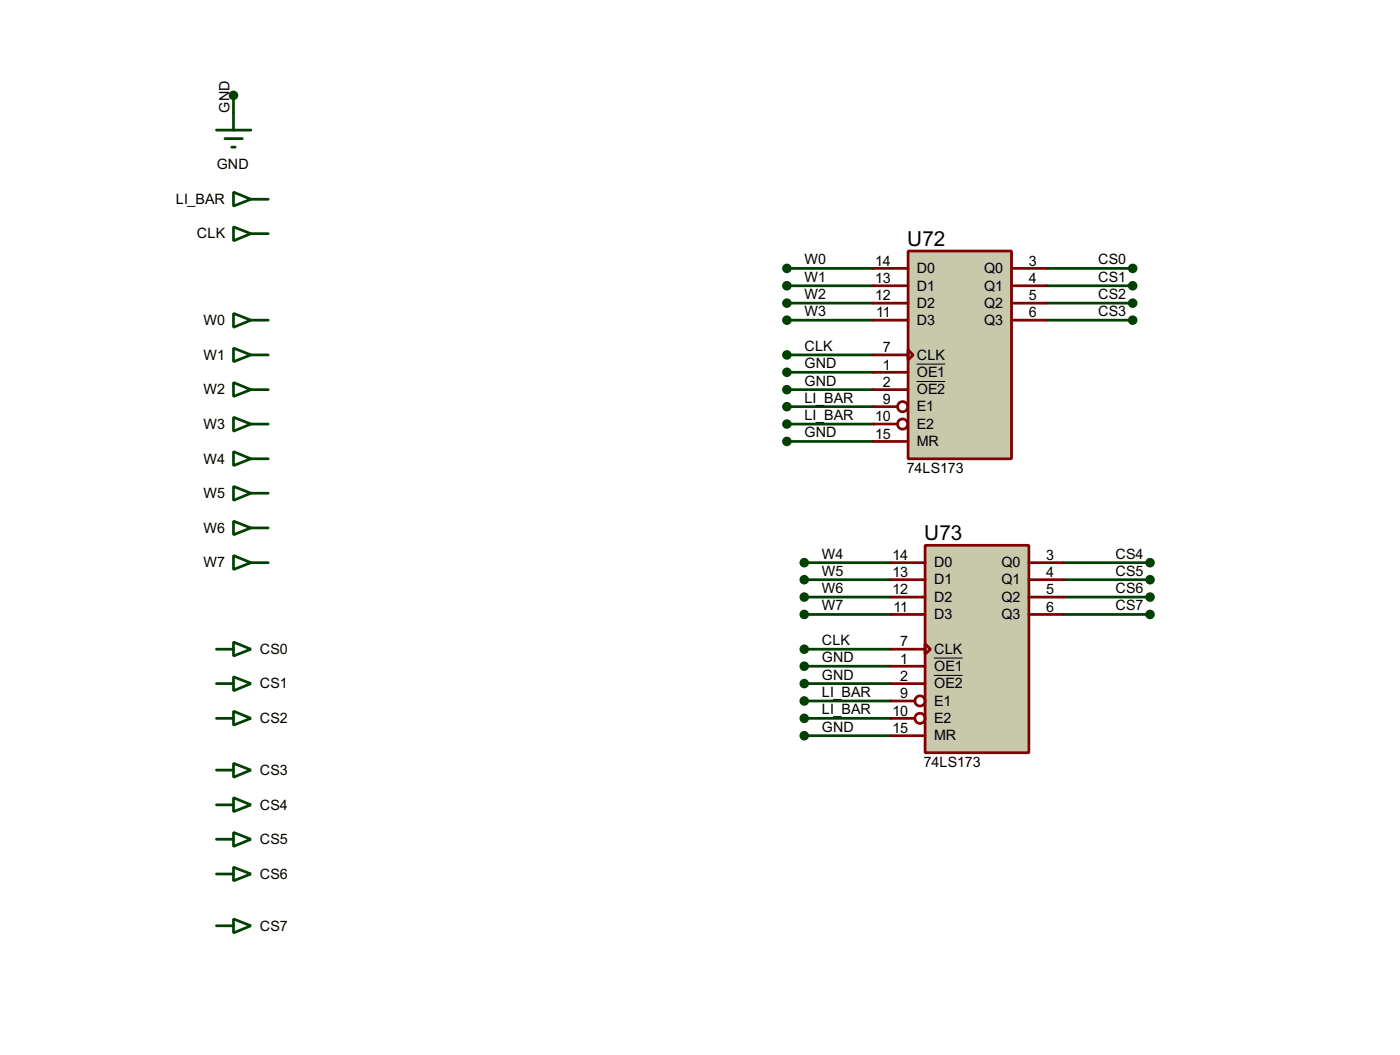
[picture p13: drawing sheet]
<svg xmlns="http://www.w3.org/2000/svg" width="206mm" height="155mm" viewBox="0 0 206 155" stroke-linecap="round" stroke-linejoin="round" font-family="sans-serif">
<defs><g id="words">
<g font-size="3.4">
<text x="133.3" y="36">U72</text>
<text x="135.8" y="79.3">U73</text>
</g>
<g font-size="2.4">
<text x="33.7" y="16.5" transform="rotate(-90 33.7 16.5)">GND</text>
<text x="25.8" y="30">LI_BAR</text>
<text x="31.8" y="24.9">GND</text>
<text x="28.9" y="35">CLK</text>
<text x="118.2" y="38.8">W0</text>
<text x="118.2" y="41.3">W1</text>
<text x="128.6" y="39">14</text>
<text x="128.6" y="41.6">13</text>
<text x="134.7" y="40.1">D0</text>
<text x="144.6" y="40.1">Q0</text>
<text x="151.2" y="39">3</text>
<text x="151.2" y="41.6">4</text>
<text x="161.3" y="38.8">CS0</text>
<text x="161.3" y="41.3">CS1</text>
<text x="29.9" y="47.7">W0</text>
<text x="118.2" y="43.9">W2</text>
<text x="118.2" y="46.4">W3</text>
<text x="128.6" y="44.1">12</text>
<text x="128.7" y="46.6">11</text>
<text x="134.7" y="42.7">D1</text>
<text x="134.7" y="45.2">D2</text>
<text x="134.7" y="47.7">D3</text>
<text x="144.6" y="42.7">Q1</text>
<text x="144.6" y="45.2">Q2</text>
<text x="144.6" y="47.7">Q3</text>
<text x="151.2" y="44.1">5</text>
<text x="151.2" y="46.6">6</text>
<text x="161.3" y="43.9">CS2</text>
<text x="161.3" y="46.4">CS3</text>
<text x="29.9" y="52.8">W1</text>
<text x="118.2" y="51.5">CLK</text>
<text x="129.7" y="51.7">7</text>
<text x="134.7" y="52.8">CLK</text>
<text x="29.9" y="57.9">W2</text>
<text x="118.2" y="54">GND</text>
<text x="118.2" y="56.6">GND</text>
<text x="118.2" y="59.1">LI_BAR</text>
<text x="129.7" y="54.3">1</text>
<text x="129.7" y="56.8">2</text>
<text x="129.7" y="59.3">9</text>
<text x="134.7" y="55.4">OE1</text>
<text x="134.7" y="57.9">OE2</text>
<text x="29.9" y="63">W3</text>
<text x="118.2" y="64.2">GND</text>
<text x="118.2" y="61.7">LI_BAR</text>
<text x="128.6" y="61.9">10</text>
<text x="128.6" y="64.4">15</text>
<text x="134.7" y="60.4">E1</text>
<text x="134.7" y="63">E2</text>
<text x="134.7" y="65.5">MR</text>
<text x="29.9" y="68.1">W4</text>
<text x="133.2" y="69.5">74LS173</text>
<text x="29.9" y="73.1">W5</text>
<text x="29.9" y="78.2">W6</text>
<text x="29.9" y="83.3">W7</text>
<text x="120.7" y="82">W4</text>
<text x="131.1" y="82.2">14</text>
<text x="137.2" y="83.3">D0</text>
<text x="147.1" y="83.3">Q0</text>
<text x="153.7" y="82.2">3</text>
<text x="163.9" y="82">CS4</text>
<text x="120.7" y="84.5">W5</text>
<text x="120.7" y="87.1">W6</text>
<text x="120.7" y="89.6">W7</text>
<text x="131.1" y="84.7">13</text>
<text x="131.1" y="87.3">12</text>
<text x="131.3" y="89.8">11</text>
<text x="137.2" y="85.8">D1</text>
<text x="137.2" y="88.4">D2</text>
<text x="147.1" y="85.8">Q1</text>
<text x="147.1" y="88.4">Q2</text>
<text x="153.7" y="84.7">4</text>
<text x="153.7" y="87.3">5</text>
<text x="153.7" y="89.8">6</text>
<text x="163.9" y="84.5">CS5</text>
<text x="163.9" y="87.1">CS6</text>
<text x="163.9" y="89.6">CS7</text>
<text x="120.7" y="94.7">CLK</text>
<text x="132.3" y="94.9">7</text>
<text x="137.2" y="90.9">D3</text>
<text x="147.1" y="90.9">Q3</text>
<text x="38.2" y="96">CS0</text>
<text x="38.2" y="101.1">CS1</text>
<text x="120.7" y="97.2">GND</text>
<text x="120.7" y="99.8">GND</text>
<text x="132.3" y="97.4">1</text>
<text x="132.3" y="100">2</text>
<text x="137.2" y="96">CLK</text>
<text x="137.2" y="98.5">OE1</text>
<text x="137.2" y="101.1">OE2</text>
<text x="38.2" y="106.2">CS2</text>
<text x="120.7" y="107.4">GND</text>
<text x="120.7" y="102.3">LI_BAR</text>
<text x="120.7" y="104.9">LI_BAR</text>
<text x="131.1" y="105.1">10</text>
<text x="131.1" y="107.6">15</text>
<text x="132.3" y="102.5">9</text>
<text x="137.2" y="103.6">E1</text>
<text x="137.2" y="106.2">E2</text>
<text x="38.2" y="113.8">CS3</text>
<text x="135.7" y="112.6">74LS173</text>
<text x="137.2" y="108.7">MR</text>
<text x="38.2" y="118.9">CS4</text>
<text x="38.2" y="123.9">CS5</text>
<text x="38.2" y="129">CS6</text>
<text x="38.2" y="136.6">CS7</text>
</g>
</g></defs>
<g fill="none" stroke="#004000" stroke-width=".4">
<path d="M34.3 14v2.6M34.3 28.2l2.6 1.1-2.6 1zM34.3 33.3l2.6 1-2.6 1.1zM36.9 29.3h2.5M36.9 34.3h2.5M115.6 39.4h12.7M153.7 39.4h12.7M34.3 46l2.6 1-2.6 1.1zM34.3 51.1l2.6 1-2.6 1zM34.3 56.2l2.6 1-2.6 1zM36.9 47h2.5M36.9 52.1h2.5"/>
<path d="M36.9 57.2h2.5M115.6 42h12.7M115.6 44.5h12.7M115.6 47h12.7M115.6 52.1h12.7M115.6 54.7h12.7M115.6 57.2h12.7M115.6 59.7h12.7M153.7 42h12.7M153.7 44.5h12.7M153.7 47h12.7M34.3 61.3l2.6 1-2.6 1z"/>
<path d="M34.3 66.3l2.6 1.1-2.6 1zM34.3 71.4l2.6 1-2.6 1.1zM34.3 76.5l2.6 1-2.6 1zM36.9 62.3h2.5M36.9 67.4h2.5M36.9 72.4h2.5M36.9 77.5h2.5M115.6 64.8h12.7M115.6 62.3h12.7M31.8 95.3h2.5M34.3 81.6l2.6 1-2.6 1zM34.3 94.3l2.6 1-2.6 1z"/>
<path d="M34.3 99.4l2.6 1-2.6 1zM36.9 82.6h2.5M118.2 82.6h12.7M118.2 85.1h12.7M118.2 87.7h12.7M118.2 90.2h12.7M118.2 95.3h12.7M118.2 97.8h12.7M156.3 82.6h12.7M156.3 85.1h12.7M156.3 87.7h12.7M156.3 90.2h12.7"/>
<path d="M31.8 100.4h2.5M31.8 105.5h2.5M31.8 113.1h2.5M31.8 118.2h2.5M34.3 104.4l2.6 1.1-2.6 1zM34.3 112.1l2.6 1-2.6 1zM34.3 117.1l2.6 1.1-2.6 1zM118.2 100.4h12.7M118.2 108h12.7M118.2 102.9h12.7M118.2 105.5h12.7M31.8 123.2h2.5"/>
<path d="M31.8 128.3h2.5M31.8 135.9h2.5M34.3 122.2l2.6 1-2.6 1.1zM34.3 127.3l2.6 1-2.6 1zM34.3 134.9l2.6 1-2.6 1.1z"/>
</g>
<path d="M133.4 36.9h15.2v30.5h-15.2z" fill="#c8c8aa" stroke="#800000" stroke-width=".4"/>
<g fill="none" stroke="#800000" stroke-width=".4">
<path d="M128.3 39.4h5.1M148.6 39.4h5.1M128.3 42h5.1M128.3 44.5h5.1M128.3 47h5.1M128.3 52.1h5.1M128.3 54.7h5.1M128.3 57.2h5.1M128.3 59.7h3.6M133.4 51.4l.8 .7-.8 .8zM148.6 42h5.1M148.6 44.5h5.1"/>
<path d="M148.6 47h5.1M128.3 62.3h3.6M128.3 64.8h5.1"/>
<circle cx="132.6" cy="59.7" r=".75"/>
<circle cx="132.6" cy="62.3" r=".75"/>
</g>
<path d="M134.7 53.5h4.2M134.7 56h4.2" fill="none" stroke="#000" stroke-width=".15"/>
<g fill="#004000" stroke="#004000" stroke-width=".4">
<circle cx="115.6" cy="39.4" r=".5"/>
<circle cx="115.6" cy="42" r=".5"/>
<circle cx="115.6" cy="44.5" r=".5"/>
<circle cx="115.6" cy="47" r=".5"/>
<circle cx="115.6" cy="52.1" r=".5"/>
<circle cx="115.6" cy="54.7" r=".5"/>
<circle cx="115.6" cy="57.2" r=".5"/>
<circle cx="115.6" cy="64.8" r=".5"/>
<circle cx="115.6" cy="59.7" r=".5"/>
<circle cx="115.6" cy="62.3" r=".5"/>
<circle cx="166.4" cy="39.4" r=".5"/>
<circle cx="166.4" cy="42" r=".5"/>
<circle cx="166.4" cy="44.5" r=".5"/>
<circle cx="166.4" cy="47" r=".5"/>
</g>
<path d="M135.9 80.1h15.3v30.4h-15.3z" fill="#c8c8aa" stroke="#800000" stroke-width=".4"/>
<g fill="none" stroke="#800000" stroke-width=".4">
<path d="M130.9 82.6h5M130.9 85.1h5M130.9 87.7h5M130.9 90.2h5M130.9 95.3h5M130.9 97.8h5M135.9 94.5l.8 .8-.8 .8zM151.2 82.6h5.1M151.2 85.1h5.1M151.2 87.7h5.1M151.2 90.2h5.1M130.9 100.4h5"/>
<path d="M130.9 102.9h3.5M130.9 105.5h3.5M130.9 108h5"/>
<circle cx="135.1" cy="105.5" r=".75"/>
<circle cx="135.1" cy="102.9" r=".75"/>
</g>
<path d="M137.2 96.6h4.2M137.2 99.2h4.2" fill="none" stroke="#000" stroke-width=".15"/>
<g fill="#004000" stroke="#004000" stroke-width=".4">
<circle cx="118.1" cy="82.6" r=".5"/>
<circle cx="118.1" cy="85.1" r=".5"/>
<circle cx="118.1" cy="87.7" r=".5"/>
<circle cx="118.1" cy="90.2" r=".5"/>
<circle cx="118.1" cy="95.3" r=".5"/>
<circle cx="118.1" cy="97.8" r=".5"/>
<circle cx="118.1" cy="100.4" r=".5"/>
<circle cx="118.1" cy="108" r=".5"/>
<circle cx="118.1" cy="102.9" r=".5"/>
<circle cx="118.1" cy="105.5" r=".5"/>
<circle cx="168.9" cy="82.6" r=".5"/>
<circle cx="168.9" cy="85.1" r=".5"/>
<circle cx="168.9" cy="87.7" r=".5"/>
<circle cx="168.9" cy="90.2" r=".5"/>
<circle cx="34.3" cy="14" r=".5"/>
</g>
<path d="M31.8 19.1h5.1M34.3 16.6v2.5M33.1 20.4h2.5M34.1 21.6h.5" fill="none" stroke="#004000" stroke-width=".4"/>
<use href="#words"/>
</svg>
